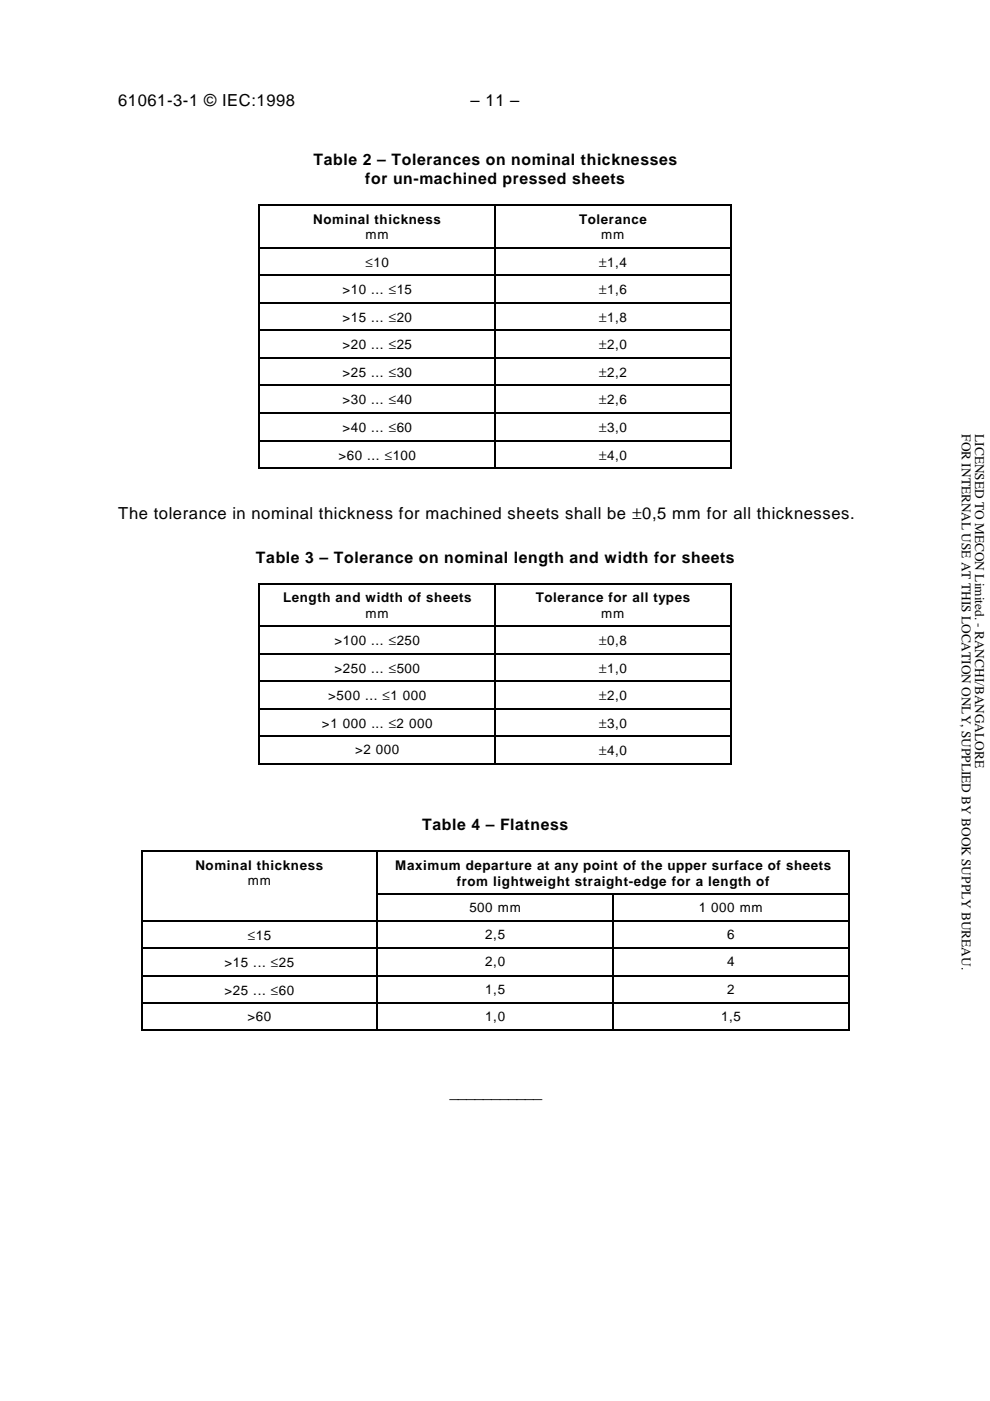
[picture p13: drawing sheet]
<svg xmlns="http://www.w3.org/2000/svg" width="210mm" height="297mm" viewBox="0 0 210 297" stroke-linecap="round" stroke-linejoin="round" font-family="sans-serif">
<defs><g id="words">
<g font-size="3.5">
<text x="25" y="22.5">61061-3-1 © IEC:1998</text>
<text x="99.8" y="22.5">– 11 –</text>
<text x="25" y="110.1">The tolerance in nominal thickness for machined sheets shall be ±0,5 mm for all thicknesses.</text>
<text x="95.3" y="232.9">___________</text>
</g>
<g font-size="3.3">
<text x="66.4" y="35.1">Table 2 – Tolerances on nominal thicknesses</text>
<text x="77.5" y="39.1">for un-machined pressed sheets</text>
<text x="54.3" y="119.4">Table 3 – Tolerance on nominal length and width for sheets</text>
<text x="89.5" y="176">Table 4 – Flatness</text>
</g>
<g font-size="2.8">
<text x="66.4" y="47.4">Nominal thickness</text>
<text x="122.8" y="47.4">Tolerance</text>
<text x="77.5" y="50.7">mm</text>
<text x="127.5" y="50.7">mm</text>
<text x="77.5" y="56.5">≤10</text>
<text x="127" y="56.5">±1,4</text>
<text x="72.6" y="62.4">&gt;10 ... ≤15</text>
<text x="127" y="62.4">±1,6</text>
<text x="72.6" y="68.2">&gt;15 ... ≤20</text>
<text x="127" y="68.2">±1,8</text>
<text x="72.6" y="74.1">&gt;20 ... ≤25</text>
<text x="127" y="74.1">±2,0</text>
<text x="72.6" y="79.9">&gt;25 ... ≤30</text>
<text x="127" y="79.9">±2,2</text>
<text x="72.6" y="85.7">&gt;30 ... ≤40</text>
<text x="127" y="85.7">±2,6</text>
<text x="72.6" y="91.6">&gt;40 ... ≤60</text>
<text x="127" y="91.6">±3,0</text>
<text x="71.7" y="97.4">&gt;60 ... ≤100</text>
<text x="127" y="97.4">±4,0</text>
<text x="60" y="127.7">Length and width of sheets</text>
<text x="77.5" y="131">mm</text>
<text x="113.6" y="127.7">Tolerance for all types</text>
<text x="127.5" y="131">mm</text>
<text x="70.9" y="136.8">&gt;100 ... ≤250</text>
<text x="127" y="136.8">±0,8</text>
<text x="70.9" y="142.6">&gt;250 ... ≤500</text>
<text x="127" y="142.6">±1,0</text>
<text x="69.6" y="148.5">&gt;500 ... ≤1 000</text>
<text x="127" y="148.5">±2,0</text>
<text x="68.3" y="154.3">&gt;1 000 ... ≤2 000</text>
<text x="127" y="154.3">±3,0</text>
<text x="75.3" y="160">&gt;2 000</text>
<text x="127" y="160.2">±4,0</text>
<text x="41.4" y="184.4">Nominal thickness</text>
<text x="83.8" y="184.4">Maximum departure at any point of the upper surface of sheets</text>
<text x="52.5" y="187.6">mm</text>
<text x="96.8" y="187.8">from lightweight straight-edge for a length of</text>
<text x="99.5" y="193.4">500 mm</text>
<text x="148.2" y="193.4">1 000 mm</text>
<text x="52.5" y="199.2">≤15</text>
<text x="102.9" y="199">2,5</text>
<text x="154.2" y="199">6</text>
<text x="47.6" y="205.1">&gt;15 ... ≤25</text>
<text x="102.9" y="204.9">2,0</text>
<text x="154.2" y="204.9">4</text>
<text x="47.6" y="210.9">&gt;25 ... ≤60</text>
<text x="102.9" y="210.7">1,5</text>
<text x="154.2" y="210.7">2</text>
<text x="52.5" y="216.6">&gt;60</text>
<text x="102.9" y="216.6">1,0</text>
<text x="152.9" y="216.6">1,5</text>
</g>
<g font-size="2.8" fill="#010101">
<text x="203.9" y="92.1" transform="rotate(90 203.9 92.1)">FOR INTERNAL USE AT THIS LOCATION ONLY, SUPPLIED BY BOOK SUPPLY BUREAU.</text>
<text x="206.7" y="92.1" transform="rotate(90 206.7 92.1)">LICENSED TO MECON Limited. - RANCHI/BANGALORE</text>
</g>
</g></defs>
<g fill="#000">
<path d="M54.9 43.4h.2v.2h-.2z" fill-rule="evenodd"/>
<path d="M54.9 43.4h.2v.2h-.2z" fill-rule="evenodd"/>
<path d="M54.9 52.4h.2v.2h-.2z" fill-rule="evenodd"/>
<path d="M54.9 58.2h.2v.3h-.2z" fill-rule="evenodd"/>
<path d="M104.9 43.4h.3v.2h-.3z" fill-rule="evenodd"/>
<path d="M104.9 52.4h.3v.2h-.3z" fill-rule="evenodd"/>
<path d="M104.9 58.2h.3v.3h-.3z" fill-rule="evenodd"/>
<path d="M154.9 43.4h.3v.2h-.3z" fill-rule="evenodd"/>
<path d="M154.9 43.4h.3v.2h-.3z" fill-rule="evenodd"/>
<path d="M154.9 52.4h.3v.2h-.3z" fill-rule="evenodd"/>
<path d="M154.9 58.2h.3v.3h-.3z" fill-rule="evenodd"/>
<path d="M54.9 64.1h.2v.2h-.2z" fill-rule="evenodd"/>
<path d="M54.9 69.9h.2v.3h-.2z" fill-rule="evenodd"/>
<path d="M54.9 75.7h.2v.3h-.2z" fill-rule="evenodd"/>
<path d="M104.9 64.1h.3v.2h-.3z" fill-rule="evenodd"/>
<path d="M104.9 69.9h.3v.3h-.3z" fill-rule="evenodd"/>
<path d="M104.9 75.7h.3v.3h-.3z" fill-rule="evenodd"/>
<path d="M154.9 64.1h.3v.2h-.3z" fill-rule="evenodd"/>
<path d="M154.9 69.9h.3v.3h-.3z" fill-rule="evenodd"/>
<path d="M154.9 75.7h.3v.3h-.3z" fill-rule="evenodd"/>
<path d="M54.9 81.6h.2v.2h-.2z" fill-rule="evenodd"/>
<path d="M54.9 87.4h.2v.3h-.2z" fill-rule="evenodd"/>
<path d="M54.9 93.3h.2v.2h-.2z" fill-rule="evenodd"/>
<path d="M54.9 99.1h.2v.3h-.2z" fill-rule="evenodd"/>
<path d="M54.9 99.1h.2v.3h-.2z" fill-rule="evenodd"/>
<path d="M104.9 81.6h.3v.2h-.3z" fill-rule="evenodd"/>
<path d="M104.9 87.4h.3v.3h-.3z" fill-rule="evenodd"/>
<path d="M104.9 93.3h.3v.2h-.3z" fill-rule="evenodd"/>
<path d="M104.9 99.1h.3v.3h-.3z" fill-rule="evenodd"/>
<path d="M154.9 81.6h.3v.2h-.3z" fill-rule="evenodd"/>
<path d="M154.9 87.4h.3v.3h-.3z" fill-rule="evenodd"/>
<path d="M154.9 93.3h.3v.2h-.3z" fill-rule="evenodd"/>
<path d="M154.9 99.1h.3v.3h-.3z" fill-rule="evenodd"/>
<path d="M154.9 99.1h.3v.3h-.3z" fill-rule="evenodd"/>
<path d="M54.9 123.6h.2v.3h-.2z" fill-rule="evenodd"/>
<path d="M54.9 123.6h.2v.3h-.2z" fill-rule="evenodd"/>
<path d="M54.9 132.6h.2v.3h-.2z" fill-rule="evenodd"/>
<path d="M54.9 138.5h.2v.2h-.2z" fill-rule="evenodd"/>
<path d="M104.9 123.6h.3v.3h-.3z" fill-rule="evenodd"/>
<path d="M104.9 132.6h.3v.3h-.3z" fill-rule="evenodd"/>
<path d="M104.9 138.5h.3v.2h-.3z" fill-rule="evenodd"/>
<path d="M154.9 123.6h.3v.3h-.3z" fill-rule="evenodd"/>
<path d="M154.9 123.6h.3v.3h-.3z" fill-rule="evenodd"/>
<path d="M154.9 132.6h.3v.3h-.3z" fill-rule="evenodd"/>
<path d="M154.9 138.5h.3v.2h-.3z" fill-rule="evenodd"/>
<path d="M54.9 144.3h.2v.3h-.2z" fill-rule="evenodd"/>
<path d="M54.9 150.2h.2v.2h-.2z" fill-rule="evenodd"/>
<path d="M54.9 156h.2v.3h-.2z" fill-rule="evenodd"/>
<path d="M104.9 144.3h.3v.3h-.3z" fill-rule="evenodd"/>
<path d="M104.9 150.2h.3v.2h-.3z" fill-rule="evenodd"/>
<path d="M104.9 156h.3v.3h-.3z" fill-rule="evenodd"/>
<path d="M154.9 144.3h.3v.3h-.3z" fill-rule="evenodd"/>
<path d="M154.9 150.2h.3v.2h-.3z" fill-rule="evenodd"/>
<path d="M154.9 156h.3v.3h-.3z" fill-rule="evenodd"/>
<path d="M54.9 161.9h.2v.2h-.2z" fill-rule="evenodd"/>
<path d="M54.9 161.9h.2v.2h-.2z" fill-rule="evenodd"/>
<path d="M104.9 161.9h.3v.2h-.3z" fill-rule="evenodd"/>
<path d="M154.9 161.9h.3v.2h-.3z" fill-rule="evenodd"/>
<path d="M154.9 161.9h.3v.2h-.3z" fill-rule="evenodd"/>
<path d="M29.9 180.3h.3v.3h-.3z" fill-rule="evenodd"/>
<path d="M29.9 180.3h.3v.3h-.3z" fill-rule="evenodd"/>
<path d="M29.9 189.5h.3v.2h-.3z" fill-rule="evenodd"/>
<path d="M29.9 195.1h.3v.2h-.3z" fill-rule="evenodd"/>
<path d="M79.9 180.3h.3v.3h-.3z" fill-rule="evenodd"/>
<path d="M79.9 189.5h.3v.2h-.3z" fill-rule="evenodd"/>
<path d="M79.9 195.1h.3v.2h-.3z" fill-rule="evenodd"/>
<path d="M129.9 189.5h.3v.2h-.3z" fill-rule="evenodd"/>
<path d="M129.9 195.1h.3v.2h-.3z" fill-rule="evenodd"/>
<path d="M179.9 180.3h.3v.3h-.3z" fill-rule="evenodd"/>
<path d="M179.9 180.3h.3v.3h-.3z" fill-rule="evenodd"/>
<path d="M179.9 189.5h.3v.2h-.3z" fill-rule="evenodd"/>
<path d="M179.9 195.1h.3v.2h-.3z" fill-rule="evenodd"/>
<path d="M29.9 200.9h.3v.3h-.3z" fill-rule="evenodd"/>
<path d="M29.9 206.8h.3v.2h-.3z" fill-rule="evenodd"/>
<path d="M29.9 212.6h.3v.3h-.3z" fill-rule="evenodd"/>
<path d="M29.9 218.2h.3v.3h-.3z" fill-rule="evenodd"/>
<path d="M29.9 218.2h.3v.3h-.3z" fill-rule="evenodd"/>
<path d="M79.9 200.9h.3v.3h-.3z" fill-rule="evenodd"/>
<path d="M79.9 206.8h.3v.2h-.3z" fill-rule="evenodd"/>
<path d="M79.9 212.6h.3v.3h-.3z" fill-rule="evenodd"/>
<path d="M79.9 218.2h.3v.3h-.3z" fill-rule="evenodd"/>
<path d="M129.9 200.9h.3v.3h-.3z" fill-rule="evenodd"/>
<path d="M129.9 206.8h.3v.2h-.3z" fill-rule="evenodd"/>
<path d="M129.9 212.6h.3v.3h-.3z" fill-rule="evenodd"/>
<path d="M129.9 218.2h.3v.3h-.3z" fill-rule="evenodd"/>
<path d="M179.9 200.9h.3v.3h-.3z" fill-rule="evenodd"/>
<path d="M179.9 206.8h.3v.2h-.3z" fill-rule="evenodd"/>
<path d="M179.9 212.6h.3v.3h-.3z" fill-rule="evenodd"/>
<path d="M179.9 218.2h.3v.3h-.3z" fill-rule="evenodd"/>
<path d="M179.9 218.2h.3v.3h-.3z" fill-rule="evenodd"/>
</g>
<g fill="none" stroke="#000" stroke-width=".25">
<path d="M55 43.6v8.8M55 52.6v5.6M55 58.5v5.6M55.1 43.5h49.8M55.1 52.5h49.8M55.1 58.3h49.8M105.1 43.6v8.8M105.1 52.6v5.6M105.1 58.5v5.6M105.2 43.5h49.7M105.2 52.5h49.7M105.2 58.3h49.7"/>
<path d="M155.1 43.6v8.8M155.1 52.6v5.6M155.1 58.5v5.6M55 64.3v5.6M55 70.2v5.5M55 76v5.6M55.1 64.2h49.8M55.1 70h49.8M55.1 75.9h49.8M105.1 64.3v5.6M105.1 70.2v5.5M105.1 76v5.6"/>
<path d="M105.2 64.2h49.7M105.2 70h49.7M105.2 75.9h49.7M155.1 64.3v5.6M155.1 70.2v5.5M155.1 76v5.6M55 81.8v5.6M55 87.7v5.6M55 93.5v5.6M55.1 81.7h49.8M55.1 87.6h49.8M55.1 93.4h49.8"/>
<path d="M55.1 99.2h49.8M105.1 81.8v5.6M105.1 87.7v5.6M105.1 93.5v5.6M105.2 81.7h49.7M105.2 87.6h49.7M105.2 93.4h49.7M105.2 99.2h49.7M155.1 81.8v5.6M155.1 87.7v5.6M155.1 93.5v5.6M55 123.9v8.7"/>
<path d="M55 132.9v5.6M55 138.7v5.6M55.1 123.8h49.8M55.1 132.8h49.8M55.1 138.6h49.8M105.1 123.9v8.7M105.1 132.9v5.6M105.1 138.7v5.6M105.2 123.8h49.7M105.2 132.8h49.7M105.2 138.6h49.7M155.1 123.9v8.7"/>
<path d="M155.1 132.9v5.6M155.1 138.7v5.6M55 144.6v5.6M55 150.4v5.6M55 156.3v5.6M55.1 144.5h49.8M55.1 150.3h49.8M55.1 156.1h49.8M105.1 144.6v5.6M105.1 150.4v5.6M105.1 156.3v5.6M105.2 144.5h49.7"/>
<path d="M105.2 150.3h49.7M105.2 156.1h49.7M155.1 144.6v5.6M155.1 150.4v5.6M155.1 156.3v5.6M55.1 162h49.8M105.2 162h49.7M30 180.6v8.9M30 189.7v5.4M30 195.3v5.6M30.2 180.4h49.7M30.2 195.2h49.7"/>
<path d="M80 180.6v8.9M80 189.7v5.4M80 195.3v5.6M80.2 180.4h99.7M80.2 189.6h49.7M80.2 195.2h49.7M130 189.7v5.4M130 195.3v5.6M130.2 189.6h49.7M130.2 195.2h49.7M180.1 180.6v8.9M180.1 189.7v5.4"/>
<path d="M180.1 195.3v5.6M30 201.2v5.6M30 207v5.6M30 212.9v5.3M30.2 201.1h49.7M30.2 206.9h49.7M30.2 212.7h49.7M30.2 218.4h49.7M80 201.2v5.6M80 207v5.6M80 212.9v5.3M80.2 201.1h49.7"/>
<path d="M80.2 206.9h49.7M80.2 212.7h49.7M80.2 218.4h49.7M130 201.2v5.6M130 207v5.6M130 212.9v5.3M130.2 201.1h49.7M130.2 206.9h49.7M130.2 212.7h49.7M130.2 218.4h49.7M180.1 201.2v5.6M180.1 207v5.6"/>
<path d="M180.1 212.9v5.3"/>
</g>
<use href="#words"/>
</svg>
